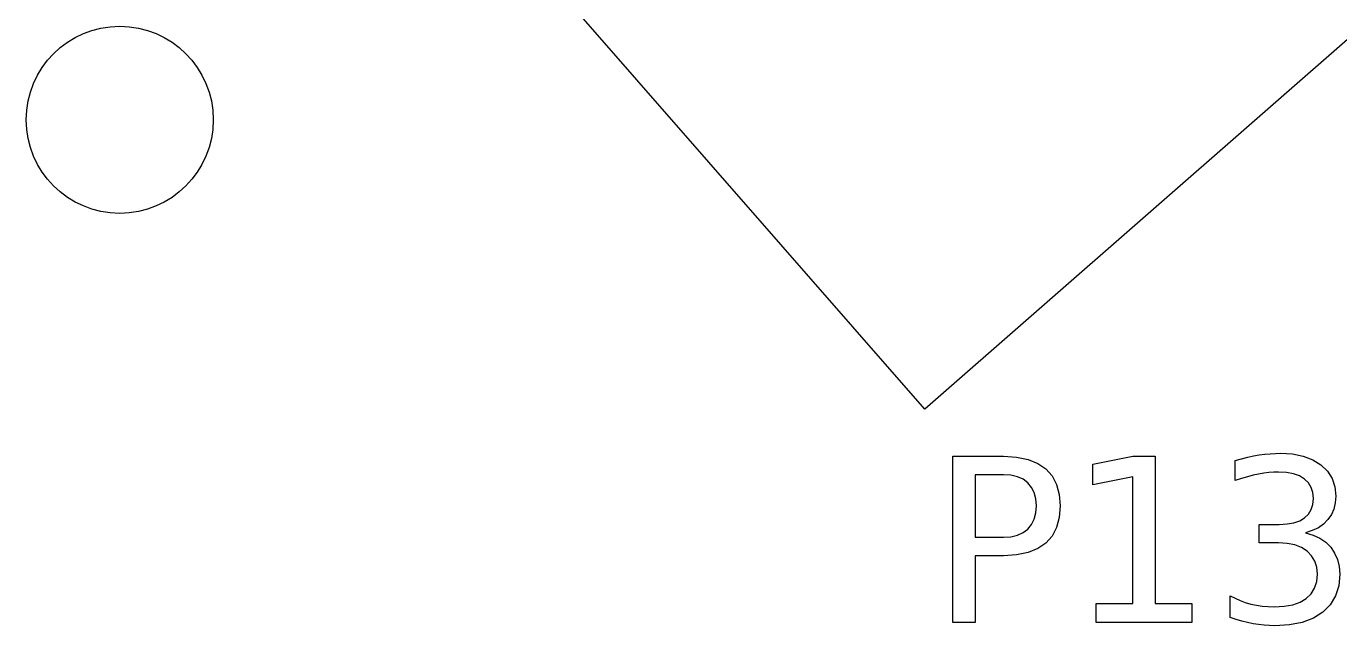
# Model space of a CAD drawing. Header units: millimetres. Extents: x 0 to 318, y 0 to 47.
# Drawn here: x 11.2 to 42.81, y 21.37 to 35.8 of the extents above; entities that cross this region are included whole.
import ezdxf

# ---------------------------------------------------------------- set-up
doc = ezdxf.new("R2010")
doc.units = ezdxf.units.MM
doc.layers.add('CUT', color=1, linetype='Continuous')
doc.layers.add('LABELS', color=3, linetype='Continuous')

msp = doc.modelspace()

# ---------------------------------------------------------------- linework, layer by layer
at = {"layer": 'CUT'}
msp.add_lwpolyline([(2.448, 0), (308.559, 0), (297.644, 12.474), (317.964, 30.254), (304.794, 45.305), (284.474, 27.526), (273.559, 40), (48.163, 40), (32.831, 26.585), (15.052, 46.905), (0, 33.735), (17.78, 13.415)], close=True, dxfattribs=at)
msp.add_circle((13.452, 33.546), 2.25, dxfattribs=at)
at = {"layer": 'LABELS'}
for points in [[(33.499, 25.452), (34.721, 25.452), (35.037, 25.433), (35.311, 25.376), (35.545, 25.281), (35.738, 25.148), (35.888, 24.979), (35.996, 24.773), (36.06, 24.533), (36.082, 24.257), (36.06, 23.979), (35.996, 23.738), (35.888, 23.532), (35.738, 23.363), (35.545, 23.23), (35.311, 23.135), (35.037, 23.079), (34.721, 23.06), (34.04, 23.06), (34.04, 21.452), (33.499, 21.452), (33.499, 25.452)], [(36.95, 21.908), (37.834, 21.908), (37.834, 24.959), (36.872, 24.766), (36.872, 25.259), (37.829, 25.452), (38.37, 25.452), (38.37, 21.908), (39.254, 21.908), (39.254, 21.452), (36.95, 21.452), (36.95, 21.908)], [(41.987, 23.609), (42.17, 23.556), (42.333, 23.481), (42.474, 23.383), (42.594, 23.263), (42.689, 23.124), (42.757, 22.97), (42.798, 22.8), (42.812, 22.615), (42.787, 22.336), (42.71, 22.09), (42.583, 21.878), (42.405, 21.699), (42.18, 21.557), (41.912, 21.456), (41.601, 21.395), (41.247, 21.375), (41.121, 21.378), (40.992, 21.387), (40.861, 21.402), (40.729, 21.424), (40.595, 21.452), (40.458, 21.486), (40.319, 21.526), (40.178, 21.573), (40.178, 22.095), (40.294, 22.034), (40.414, 21.98), (40.54, 21.935), (40.671, 21.897), (40.807, 21.868), (40.945, 21.847), (41.087, 21.834), (41.231, 21.83), (41.471, 21.843), (41.68, 21.88), (41.859, 21.943), (42.007, 22.031), (42.124, 22.143), (42.207, 22.277), (42.257, 22.435), (42.274, 22.615), (42.258, 22.782), (42.212, 22.93), (42.134, 23.059), (42.026, 23.168), (41.89, 23.256), (41.729, 23.318), (41.545, 23.355), (41.336, 23.368), (40.87, 23.368), (40.87, 23.813), (41.357, 23.813), (41.545, 23.823), (41.71, 23.853), (41.851, 23.902), (41.968, 23.972), (42.061, 24.061), (42.127, 24.167), (42.167, 24.29), (42.18, 24.432), (42.166, 24.577), (42.125, 24.704), (42.057, 24.813), (41.961, 24.904), (41.84, 24.977), (41.696, 25.028), (41.528, 25.059), (41.336, 25.069), (41.223, 25.066), (41.105, 25.057), (40.984, 25.042), (40.859, 25.021), (40.728, 24.994), (40.592, 24.959), (40.449, 24.918), (40.299, 24.871), (40.299, 25.353), (40.451, 25.393), (40.597, 25.428), (40.739, 25.458), (40.876, 25.482), (41.009, 25.501), (41.138, 25.514), (41.263, 25.522), (41.384, 25.525), (41.676, 25.507), (41.936, 25.455), (42.164, 25.367), (42.359, 25.245), (42.516, 25.092), (42.629, 24.915), (42.696, 24.714), (42.718, 24.488), (42.706, 24.328), (42.671, 24.181), (42.611, 24.048), (42.528, 23.927), (42.423, 23.821), (42.298, 23.733), (42.152, 23.662), (41.987, 23.609)], [(34.04, 25.008), (34.04, 23.505), (34.721, 23.505), (34.899, 23.517), (35.056, 23.553), (35.191, 23.615), (35.305, 23.7), (35.395, 23.808), (35.46, 23.937), (35.498, 24.087), (35.511, 24.257), (35.498, 24.427), (35.46, 24.576), (35.395, 24.704), (35.305, 24.812), (35.191, 24.898), (35.056, 24.959), (34.899, 24.995), (34.721, 25.008), (34.04, 25.008)]]:
    msp.add_lwpolyline(points, close=True, dxfattribs=at)

doc.saveas('drawing.dxf')
